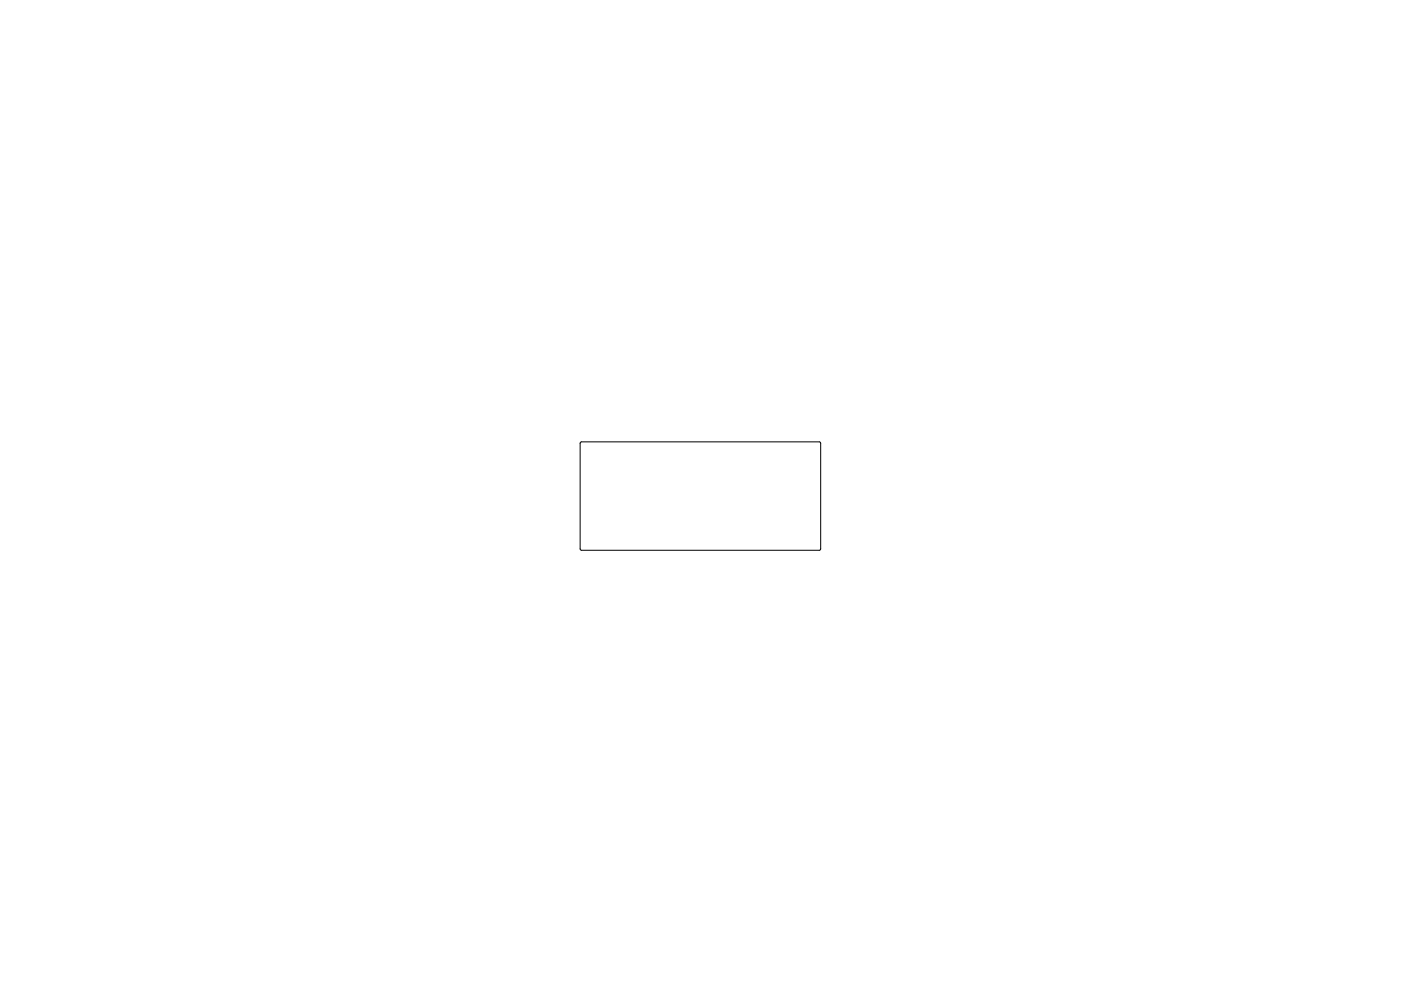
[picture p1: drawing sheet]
<svg xmlns="http://www.w3.org/2000/svg" width="297mm" height="210mm" viewBox="0 0 297 210" stroke-linecap="round" stroke-linejoin="round" font-family="sans-serif">
<path d="M123.1 93.8h50.7l.2 .2v22.6l-.3 .1h-50.5l-.2-.3z" fill="none" stroke="#000" stroke-width=".21"/>
</svg>
